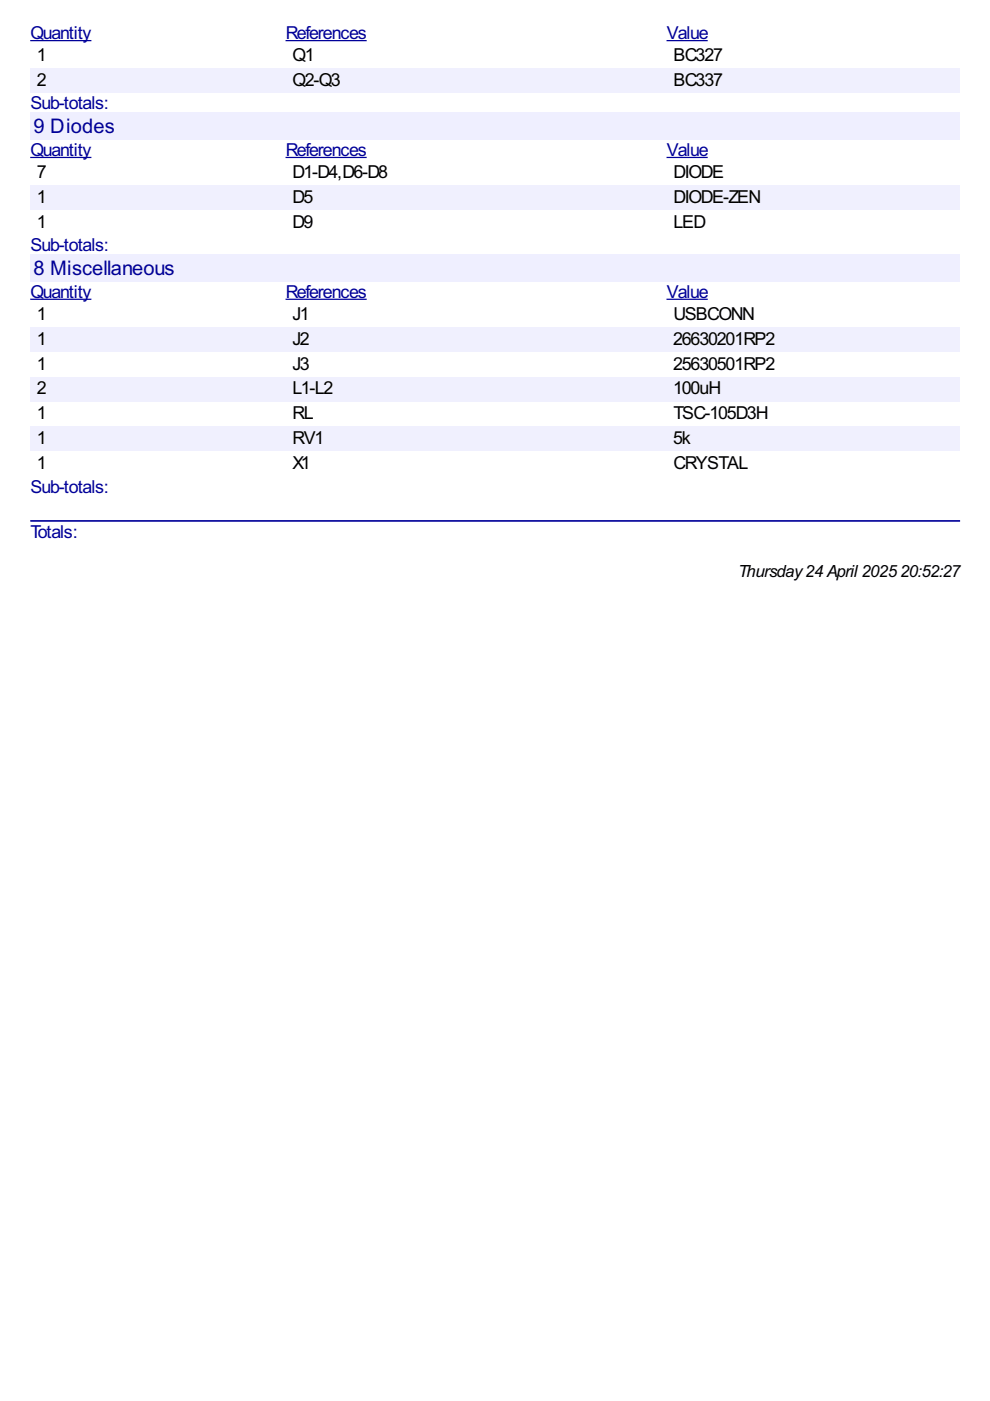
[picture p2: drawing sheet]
<svg xmlns="http://www.w3.org/2000/svg" width="210mm" height="297mm" viewBox="0 0 210 297" stroke-linecap="round" stroke-linejoin="round" font-family="sans-serif">
<defs><g id="words">
<g font-size="4.8" fill="#009">
<text x="7.1" y="28.3">9 Diodes</text>
<text x="7.1" y="58.3">8 Miscellaneous</text>
</g>
<g font-size="4.2" fill="#009">
<text x="6.5" y="8.3">Quantity</text>
<text x="60.6" y="8.3">References</text>
<text x="141.4" y="8.3">Value</text>
<text x="6.5" y="23.2">Sub-totals:</text>
<text x="6.5" y="33.1">Quantity</text>
<text x="60.6" y="33.1">References</text>
<text x="141.4" y="33.1">Value</text>
<text x="6.5" y="53.2">Sub-totals:</text>
<text x="6.5" y="63.2">Quantity</text>
<text x="60.6" y="63.2">References</text>
<text x="141.4" y="63.2">Value</text>
<text x="6.5" y="104.4">Sub-totals:</text>
<text x="6.5" y="114.1">Totals:</text>
</g>
<g font-size="4.2">
<text x="7.8" y="12.9">1</text>
<text x="62" y="12.9">Q1</text>
<text x="142.8" y="12.9">BC327</text>
<text x="7.8" y="18.2">2</text>
<text x="62" y="18.2">Q2-Q3</text>
<text x="142.8" y="18.2">BC337</text>
<text x="7.8" y="37.7">7</text>
<text x="62" y="37.7">D1-D4,D6-D8</text>
<text x="142.8" y="37.7">DIODE</text>
<text x="7.8" y="43">1</text>
<text x="62" y="43">D5</text>
<text x="142.8" y="43">DIODE-ZEN</text>
<text x="7.8" y="48.3">1</text>
<text x="62" y="48.3">D9</text>
<text x="142.8" y="48.3">LED</text>
<text x="7.8" y="67.8">1</text>
<text x="62" y="67.8">J1</text>
<text x="142.8" y="67.8">USBCONN</text>
<text x="7.8" y="73.1">1</text>
<text x="62" y="73.1">J2</text>
<text x="142.7" y="73.1">26630201RP2</text>
<text x="7.8" y="78.3">1</text>
<text x="7.8" y="83.6">2</text>
<text x="62" y="78.3">J3</text>
<text x="62" y="83.6">L1-L2</text>
<text x="142.7" y="78.3">25630501RP2</text>
<text x="142.7" y="83.6">100uH</text>
<text x="7.8" y="88.9">1</text>
<text x="62" y="88.9">RL</text>
<text x="142.8" y="88.9">TSC-105D3H</text>
<text x="7.8" y="94.2">1</text>
<text x="62" y="94.2">RV1</text>
<text x="142.7" y="94.2">5k</text>
<text x="7.8" y="99.5">1</text>
<text x="62" y="99.5">X1</text>
<text x="142.8" y="99.5">CRYSTAL</text>
</g>
<text font-size="4" x="156.5" y="122.3">Thursday24 April202520:52:27</text>
</g></defs>
<path d="M6.4 8.6h13M60.5 8.6h17.2M141.3 8.6h8.8" fill="none" stroke="#009" stroke-width=".26"/>
<g fill="#f0f0fe">
<path d="M6.4 14.4h54.1v5.3h-54.1z"/>
<path d="M7.7 14.5h1.8v4.3h-1.8z"/>
<path d="M60.5 14.4h80.8v5.3h-80.8z"/>
<path d="M61.9 14.5h10.1v4.3h-10.1z"/>
<path d="M141.3 14.4h62.3v5.3h-62.3z"/>
<path d="M142.7 14.5h10.3v4.3h-10.3z"/>
</g>
<g fill="#efefff">
<path d="M6.4 24h197.2v5.7h-197.2z"/>
<path d="M6.9 24.1h17.2v4.7h-17.2z"/>
</g>
<path d="M6.4 33.4h13M60.5 33.4h17.2M141.3 33.4h8.8" fill="none" stroke="#009" stroke-width=".26"/>
<g fill="#f0f0fe">
<path d="M6.4 39.2h54.1v5.3h-54.1z"/>
<path d="M7.7 39.4h1.8v4.2h-1.8z"/>
<path d="M60.5 39.2h80.8v5.3h-80.8z"/>
<path d="M61.9 39.4h4.3v4.2h-4.3z"/>
<path d="M141.3 39.2h62.3v5.3h-62.3z"/>
<path d="M142.7 39.4h18.2v4.2h-18.2z"/>
</g>
<g fill="#efefff">
<path d="M6.4 54h197.2v5.7h-197.2z"/>
<path d="M6.9 54.2h29.9v4.8h-29.9z"/>
</g>
<path d="M6.4 63.5h13M60.5 63.5h17.2M141.3 63.5h8.8" fill="none" stroke="#009" stroke-width=".26"/>
<g fill="#f0f0fe">
<path d="M6.4 69.3h54.1v5.3h-54.1z"/>
<path d="M7.7 69.6h1.8v4.2h-1.8z"/>
<path d="M60.5 69.3h80.8v5.3h-80.8z"/>
<path d="M61.9 69.6h3.5v4.2h-3.5z"/>
<path d="M141.3 69.3h62.3v5.3h-62.3z"/>
<path d="M142.7 69.6h21.4v4.2h-21.4z"/>
<path d="M6.4 79.9h54.1v5.2h-54.1z"/>
<path d="M7.7 80.1h1.8v4.3h-1.8z"/>
<path d="M60.5 79.9h80.8v5.2h-80.8z"/>
<path d="M61.9 80.1h8.5v4.3h-8.5z"/>
<path d="M141.3 79.9h62.3v5.2h-62.3z"/>
<path d="M142.7 80.1h9.8v4.3h-9.8z"/>
<path d="M6.4 90.4h54.1v5.3h-54.1z"/>
<path d="M7.7 90.7h1.8v4.3h-1.8z"/>
<path d="M60.5 90.4h80.8v5.3h-80.8z"/>
<path d="M61.9 90.7h6.7v4.3h-6.7z"/>
<path d="M141.3 90.4h62.3v5.3h-62.3z"/>
<path d="M142.7 90.7h3.7v4.3h-3.7z"/>
</g>
<path d="M6.6 110.4h196.8" fill="none" stroke="#009" stroke-width=".35"/>
<use href="#words"/>
</svg>
